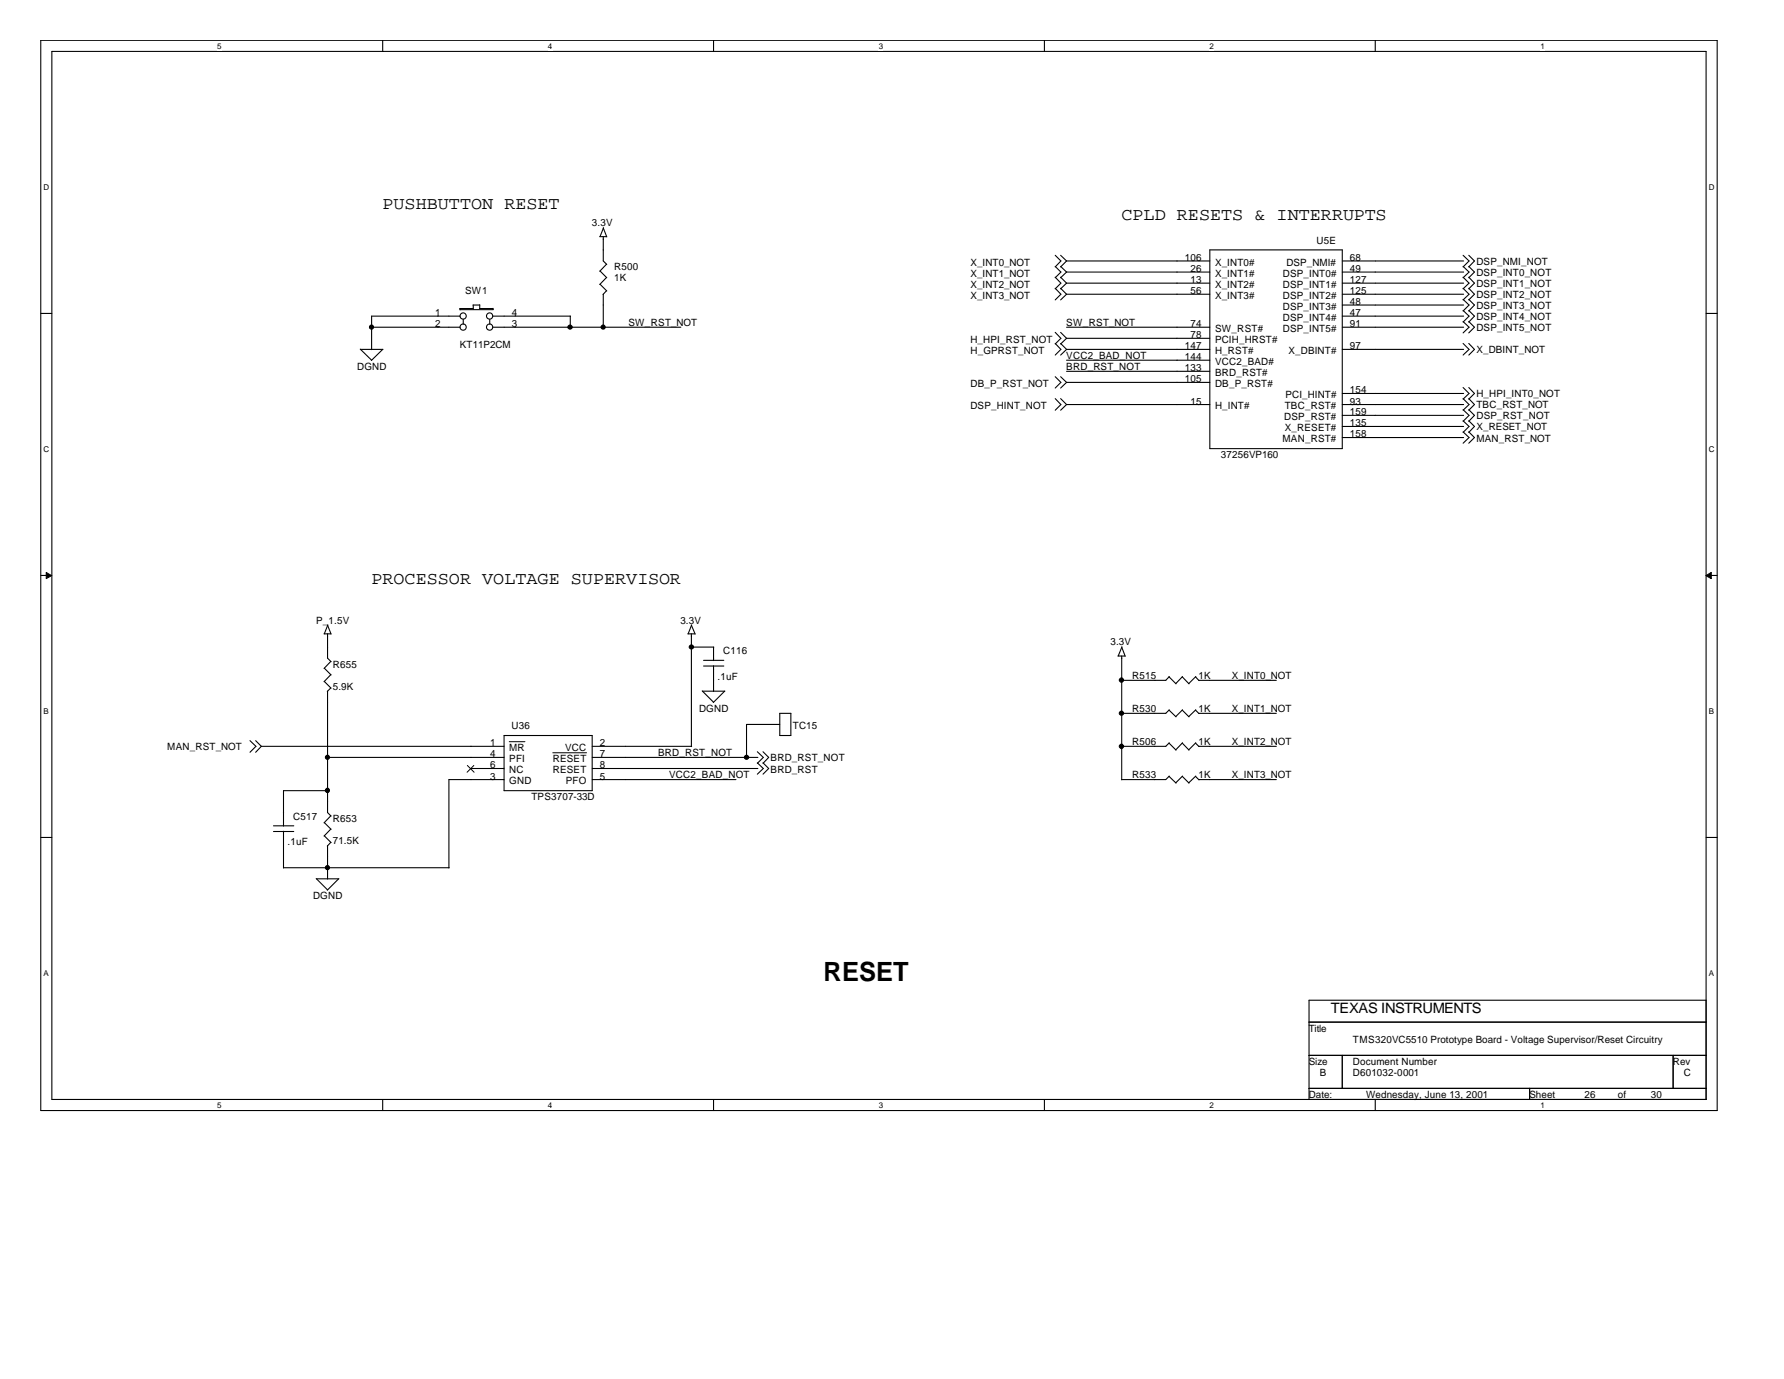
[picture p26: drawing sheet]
<svg xmlns="http://www.w3.org/2000/svg" width="279mm" height="216mm" viewBox="0 0 279 216" stroke-linecap="round" stroke-linejoin="round" font-family="sans-serif">
<defs><g id="words">
<text font-size="4.1" x="129" y="153.6">RESET</text>
<g font-size="2.8">
<text x="59.9" y="32.7">PUSHBUTTON RESET</text>
<text x="175.6" y="34.5">CPLD RESETS &amp; INTERRUPTS</text>
<text x="58.2" y="91.5">PROCESSOR VOLTAGE SUPERVISOR</text>
</g>
<text font-size="2.2" x="208.4" y="158.7">TEXAS INSTRUMENTS</text>
<g font-size="1.6">
<text x="92.7" y="35.4">3.3V</text>
<text x="152" y="41.7">X_INT0_NOT</text>
<text x="185.5" y="40.9">106</text>
<text x="190.3" y="41.6">X_INT0#</text>
<text x="201.5" y="41.6">DSP_NMI#</text>
<text x="206.2" y="38.2">U5E</text>
<text x="211.4" y="40.9">68</text>
<text x="231.2" y="41.5">DSP_NMI_NOT</text>
<text x="72.9" y="46">SW1</text>
<text x="96.2" y="42.3">R500</text>
<text x="96.2" y="44.1">1K</text>
<text x="152" y="43.4">X_INT1_NOT</text>
<text x="152" y="45.1">X_INT2_NOT</text>
<text x="152" y="46.8">X_INT3_NOT</text>
<text x="186.4" y="42.6">26</text>
<text x="186.4" y="44.3">13</text>
<text x="186.4" y="46.1">56</text>
<text x="190.3" y="43.3">X_INT1#</text>
<text x="190.3" y="45.1">X_INT2#</text>
<text x="190.3" y="46.8">X_INT3#</text>
<text x="200.9" y="43.3">DSP_INT0#</text>
<text x="200.9" y="45.1">DSP_INT1#</text>
<text x="200.9" y="46.8">DSP_INT2#</text>
<text x="211.4" y="42.6">49</text>
<text x="211.4" y="44.3">127</text>
<text x="211.4" y="46.1">125</text>
<text x="211.4" y="47.8">48</text>
<text x="231.2" y="43.2">DSP_INT0_NOT</text>
<text x="231.2" y="44.9">DSP_INT1_NOT</text>
<text x="231.2" y="46.7">DSP_INT2_NOT</text>
<text x="68.2" y="49.5">1</text>
<text x="68.2" y="51.2">2</text>
<text x="80.1" y="51.2">3</text>
<text x="80.1" y="49.5">4</text>
<text x="98.4" y="51">SW_RST_NOT</text>
<text x="152" y="53.7">H_HPI_RST_NOT</text>
<text x="167" y="51">SW_RST_NOT</text>
<text x="186.4" y="51.2">74</text>
<text x="186.4" y="53">78</text>
<text x="190.3" y="52">SW_RST#</text>
<text x="190.3" y="53.7">PCIH_HRST#</text>
<text x="200.9" y="48.5">DSP_INT3#</text>
<text x="200.9" y="50.2">DSP_INT4#</text>
<text x="200.9" y="52">DSP_INT5#</text>
<text x="211.4" y="49.5">47</text>
<text x="211.4" y="51.2">91</text>
<text x="231.2" y="48.4">DSP_INT3_NOT</text>
<text x="231.2" y="50.1">DSP_INT4_NOT</text>
<text x="231.2" y="51.9">DSP_INT5_NOT</text>
<text x="55.9" y="57.9">DGND</text>
<text x="72" y="54.4">KT11P2CM</text>
<text x="152" y="55.5">H_GPRST_NOT</text>
<text x="167" y="57.9">BRD_RST_NOT</text>
<text x="167" y="56.2">VCC2_BAD_NOT</text>
<text x="185.5" y="54.7">147</text>
<text x="185.5" y="56.4">144</text>
<text x="185.5" y="58.1">133</text>
<text x="185.5" y="59.9">105</text>
<text x="190.3" y="55.5">H_RST#</text>
<text x="190.3" y="57.2">VCC2_BAD#</text>
<text x="190.3" y="58.9">BRD_RST#</text>
<text x="201.8" y="55.5">X_DBINT#</text>
<text x="211.4" y="54.7">97</text>
<text x="231.2" y="55.3">X_DBINT_NOT</text>
<text x="152" y="60.7">DB_P_RST_NOT</text>
<text x="152" y="64.1">DSP_HINT_NOT</text>
<text x="186.4" y="63.3">15</text>
<text x="190.3" y="64.1">H_INT#</text>
<text x="190.3" y="60.6">DB_P_RST#</text>
<text x="201.1" y="65.8">DSP_RST#</text>
<text x="201.2" y="64.1">TBC_RST#</text>
<text x="201.3" y="62.4">PCI_HINT#</text>
<text x="211.4" y="61.6">154</text>
<text x="211.4" y="65">159</text>
<text x="211.4" y="63.3">93</text>
<text x="231.2" y="62.2">H_HPI_INT0_NOT</text>
<text x="231.2" y="63.9">TBC_RST_NOT</text>
<text x="231.2" y="65.7">DSP_RST_NOT</text>
<text x="191.2" y="71.7">37256VP160</text>
<text x="200.9" y="69.3">MAN_RST#</text>
<text x="201.2" y="67.5">X_RESET#</text>
<text x="211.4" y="66.8">135</text>
<text x="211.4" y="68.5">158</text>
<text x="231.2" y="67.4">X_RESET_NOT</text>
<text x="231.2" y="69.1">MAN_RST_NOT</text>
<text x="49.5" y="97.6">P_1.5V</text>
<text x="106.6" y="97.6">3.3V</text>
<text x="173.9" y="101">3.3V</text>
<text x="52.1" y="104.5">R655</text>
<text x="52.1" y="108">5.9K</text>
<text x="112.4" y="106.4">.1uF</text>
<text x="113.3" y="102.4">C116</text>
<text x="177.3" y="106.3">R515</text>
<text x="187.7" y="106.3">1K</text>
<text x="192.9" y="106.3">X_INT0_NOT</text>
<text x="109.5" y="111.4">DGND</text>
<text x="177.3" y="111.4">R530</text>
<text x="187.7" y="111.4">1K</text>
<text x="192.9" y="111.4">X_INT1_NOT</text>
<text x="26.2" y="117.5">MAN_RST_NOT</text>
<text x="76.8" y="116.8">1</text>
<text x="76.8" y="118.6">4</text>
<text x="79.8" y="117.6">MR</text>
<text x="79.8" y="119.3">PFI</text>
<text x="80.1" y="114.2">U36</text>
<text x="86.6" y="119.3">RESET</text>
<text x="88.5" y="117.6">VCC</text>
<text x="93.9" y="116.8">2</text>
<text x="93.9" y="118.6">7</text>
<text x="103.1" y="118.3">BRD_RST_NOT</text>
<text x="120.7" y="119.2">BRD_RST_NOT</text>
<text x="124.2" y="114.2">TC15</text>
<text x="177.3" y="116.6">R506</text>
<text x="187.7" y="116.6">1K</text>
<text x="192.9" y="116.6">X_INT2_NOT</text>
<text x="76.8" y="120.3">6</text>
<text x="76.8" y="122">3</text>
<text x="79.8" y="121.1">NC</text>
<text x="79.8" y="122.8">GND</text>
<text x="83.2" y="125.3">TPS3707-33D</text>
<text x="86.6" y="121.1">RESET</text>
<text x="88.6" y="122.8">PFO</text>
<text x="93.9" y="120.3">8</text>
<text x="93.9" y="122">5</text>
<text x="104.8" y="121.8">VCC2_BAD_NOT</text>
<text x="120.7" y="120.9">BRD_RST</text>
<text x="177.3" y="121.8">R533</text>
<text x="187.7" y="121.8">1K</text>
<text x="192.9" y="121.8">X_INT3_NOT</text>
<text x="45.9" y="128.4">C517</text>
<text x="52.1" y="128.7">R653</text>
<text x="45" y="132.3">.1uF</text>
<text x="52.1" y="132.2">71.5K</text>
<text x="49" y="140.8">DGND</text>
<text x="205" y="161.5">Title</text>
<text x="205" y="166.7">Size</text>
<text x="211.9" y="163.2">TMS320VC5510 Prototype Board - Voltage Supervisor/Reset Circuitry</text>
<text x="211.9" y="166.7">Document Number</text>
<text x="262" y="166.7">Rev</text>
<text x="205" y="171.9">Date:</text>
<text x="206.7" y="168.4">B</text>
<text x="211.9" y="168.4">D601032-0001</text>
<text x="214" y="171.9">Wednesday, June 13, 2001</text>
<text x="239.5" y="171.9">Sheet</text>
<text x="248.2" y="171.9">26</text>
<text x="253.4" y="171.9">of</text>
<text x="258.5" y="171.9">30</text>
<text x="263.7" y="168.4">C</text>
</g>
<g font-size="1.3">
<text x="34" y="7.7">5</text>
<text x="85.8" y="7.7">4</text>
<text x="137.6" y="7.7">3</text>
<text x="189.4" y="7.7">2</text>
<text x="241.3" y="7.7">1</text>
<text x="6.8" y="29.7">D</text>
<text x="267.6" y="29.7">D</text>
<text x="6.8" y="70.7">C</text>
<text x="267.6" y="70.7">C</text>
<text x="6.8" y="111.8">B</text>
<text x="267.6" y="111.8">B</text>
<text x="6.8" y="152.8">A</text>
<text x="267.6" y="152.8">A</text>
<text x="34" y="173.5">5</text>
<text x="85.8" y="173.5">4</text>
<text x="137.6" y="173.5">3</text>
<text x="189.4" y="173.5">2</text>
<text x="241.3" y="173.5">1</text>
</g>
</g></defs>
<path d="M6.4 6.3h262.5v167.6h-262.5zM8.1 8.1h259.1v164h-259.1z" fill="none" stroke="#000" stroke-width=".17"/>
<g fill="#fff">
<path d="M34 6.6h.7v1.4h-.7z"/>
<path d="M34 172.4h.7v1.4h-.7z"/>
</g>
<path d="M59.9 6.3v1.8M59.9 172.1v1.8" fill="none" stroke="#000" stroke-width=".17"/>
<g fill="#fff">
<path d="M85.8 6.6h.7v1.4h-.7z"/>
<path d="M85.8 172.4h.7v1.4h-.7z"/>
</g>
<path d="M111.8 6.3v1.8M111.8 172.1v1.8" fill="none" stroke="#000" stroke-width=".17"/>
<g fill="#fff">
<path d="M137.6 6.6h.7v1.4h-.7z"/>
<path d="M137.6 172.4h.7v1.4h-.7z"/>
</g>
<path d="M163.6 6.3v1.8M163.6 172.1v1.8" fill="none" stroke="#000" stroke-width=".17"/>
<g fill="#fff">
<path d="M189.4 6.6h.7v1.4h-.7z"/>
<path d="M189.4 172.4h.7v1.4h-.7z"/>
</g>
<path d="M215.4 6.3v1.8M215.4 172.1v1.8" fill="none" stroke="#000" stroke-width=".17"/>
<g fill="#fff">
<path d="M241.3 6.6h.6v1.4h-.6z"/>
<path d="M241.3 172.4h.6v1.4h-.6z"/>
<path d="M6.8 28.6h.9v1.4h-.9z"/>
<path d="M267.6 28.6h.9v1.4h-.9z"/>
<path d="M6.8 69.6h.9v1.4h-.9z"/>
<path d="M267.6 69.6h.9v1.4h-.9z"/>
</g>
<path d="M6.4 49.1h1.7M267.2 49.1h1.7" fill="none" stroke="#000" stroke-width=".17"/>
<g fill="#fff">
<path d="M6.8 110.6h.8v1.4h-.8z"/>
<path d="M267.6 110.6h.8v1.4h-.8z"/>
</g>
<path d="M6.4 90.1h1.7M267.2 90.1h1.7" fill="none" stroke="#000" stroke-width=".17"/>
<g fill="#000" stroke="#000" stroke-width=".16">
<path d="M7.2 89.6l.9 .5-.9 .5z" fill-rule="evenodd"/>
<path d="M267.2 90.1l.8-.5v1z" fill-rule="evenodd"/>
</g>
<g fill="#fff">
<path d="M6.8 151.6h.8v1.4h-.8z"/>
<path d="M267.6 151.6h.8v1.4h-.8z"/>
</g>
<g fill="none" stroke="#000" stroke-width=".17">
<path d="M93.9 37h1.1M94.5 37v3.9l.5 .5M94.5 35.7l.5 1.4M94.5 35.7l-.5 1.3M165.3 40l.9 .9-.9 .9M166.1 40l.9 .9M189.5 39.1h20.7v31.1h-20.7zM229.1 40l1 .9-1 .9M230 40l.9 .9-.9 .9M56.4 54.7l1.8 1.7M56.5 54.7h3.5M58.2 51.2h13.9"/>
<path d="M59.9 54.7l-1.7 1.7M72 48.3h2.1M72 48.5h5.3M72 48.3v.2M72.1 49.5h-13.9v5.2M72.6 50v.8M74.1 47.8h1M74.1 47.8v.6M75.1 48.3h2.1M75.1 47.7v.6M76.7 50v.8M77.2 51.2h29.4"/>
<path d="M77.2 49.5h12.2M77.2 48.3v.2M89.3 49.5v1.8M94 42.4l1 1.1M94 44.5l1 1.1M94.5 46.1v5.2M95 41.4l-1.1 1.1M95 43.4l-1.1 1.1M95 45.5l-.6 .6M165.3 41.7l.9 .9-.9 .9M165.3 43.4l.9 .9-.9 .9M165.3 45.1l.9 1-.9 .9"/>
<path d="M165.3 53.8l.9 .9-.9 .9M165.3 59l.9 .9-.9 .9M165.3 52l.9 1-.9 .9M166.1 41.7l.9 .9M166.1 43.4l.9 .9M166.1 45.1l.9 1M166.1 53.8l.9 .9M166.1 59l.9 .9M166.1 52l.9 1M167 40.9l-.9 .9M167 42.6l-.9 .9M167 44.3l-.9 .9"/>
<path d="M167 46.1l-.9 .9M167 54.7l-.9 .9M167 59.9l-.9 .9M167 53l-.9 .9M167 54.7h22.5M167 42.6h22.5M167 44.3h22.5M167 46.1h22.5M167 40.9h22.5M167 56.4h22.5M167 58.1h22.5M167 51.2h22.5"/>
<path d="M167 59.9h22.5M167 53h22.5M210.2 54.7h19M210.2 42.6h19M210.2 44.3h19M210.2 46.1h19M210.2 47.8h19M210.2 40.9h19M210.2 51.2h19M210.2 49.5h19M229.1 41.7l1 .9-1 .9M229.1 43.4l1 .9-1 .9"/>
<path d="M229.1 45.1l1 1-1 .9M229.1 46.9l1 .9-1 .9M229.1 48.6l1 .9-1 .9M229.1 50.3l1 .9-1 .9M229.1 53.8l1 .9-1 .9M230 41.7l.9 .9-.9 .9M230 43.4l.9 .9-.9 .9M230 45.1l.9 1-.9 .9M230 46.9l.9 .9-.9 .9M230 48.6l.9 .9-.9 .9M230 50.3l.9 .9-.9 .9M230 53.8l.9 .9-.9 .9"/>
<path d="M165.3 62.4l.9 .9-.9 .9M166.1 62.4l.9 .9M167 63.3l-.9 .9M167 63.3h22.5M210.2 63.3h19M210.2 61.6h19M210.2 65h19M210.2 66.8h19M210.2 68.5h19M229.1 60.7l1 .9-1 .9M229.1 62.4l1 .9-1 .9M229.1 64.1l1 .9-1 1"/>
<path d="M229.1 65.9l1 .9-1 .9M229.1 67.6l1 .9-1 .9M230 60.7l.9 .9-.9 .9M230 62.4l.9 .9-.9 .9M230 64.1l.9 .9-.9 1M230 65.9l.9 .9-.9 .9M230 67.6l.9 .9-.9 .9M50.8 99.2h1M51.3 99.2v3.8l.6 .6M51.3 97.9l.6 1.4M51.3 97.8l-.5 1.4M107.7 99.2h1.1"/>
<path d="M108.3 99.2v17.7M108.3 97.9l.6 1.4M108.3 97.8l-.5 1.4M39.2 116l.9 .8-.9 1M40 116l.9 .8M40.9 116.8l-.9 1M40.9 116.8h38M50.8 104.6l1.1 1.1M50.8 106.7l1.1 1M51.3 108.2v19l.6 .6M51.3 118.6h27.6M51.8 103.6l-1 1.1"/>
<path d="M51.8 105.6l-1 1.1M51.8 107.7l-.5 .6M78.9 115.2h13.8v8.6h-13.8zM92.7 116.8h15.6M92.7 118.6h26M108.3 101.3h3.5M110 108.2l1.8 1.7M110 108.2h3.5M110.2 104.3h3.2M110.2 103.4h3.2M111.8 101.3v2.1M111.8 104.2v4.1"/>
<path d="M113.5 108.2l-1.8 1.8M118.6 117.7l.9 .9-.9 .9M118.6 119.4l.9 .9-.9 .9M119.5 117.7l.9 .9-.9 .9M119.5 119.4l.9 .9-.9 .9M122.1 111.7h1.8v3.5h-1.8zM122.1 113.4h-5.2v5.2M175.1 102.7h1.1M175.7 102.7v19.4M175.7 101.3l.5 1.5M175.7 101.3l-.6 1.4M183.1 116.3l1.1 1.1"/>
<path d="M183.1 106l1.1 1.1M183.1 111.2l1.1 1M183.1 111.1l-.5 .6h-6.9M183.1 116.3l-.5 .5h-6.9M183.1 105.9l-.5 .6h-6.9M185.2 116.3l1 1.1M185.2 106l1 1.1M185.2 111.2l1 1M185.2 116.3l-1.1 1.1M185.2 105.9l-1.1 1.1M185.2 111.1l-1.1 1.1M187.2 116.3l.6 .6"/>
<path d="M187.2 106l.6 .6M187.2 111.2l.6 .5M187.3 116.3l-1.1 1.1M187.3 105.9l-1.1 1.1M187.3 111.1l-1.1 1.1M187.7 116.8h12.2M187.7 111.7h12.2M187.7 106.5h12.2M6.4 131.1h1.7M42.8 130.2h3.2M42.8 129.3h3.2M44.4 130.1v5.8"/>
<path d="M44.4 135.9h26M49.5 137.5l1.8 1.8M49.6 137.6h3.5M50.8 128.8l1.1 1M50.8 130.9l1.1 1M51.3 132.4v5.2M51.3 123.8h-6.9v5.5M51.8 127.7l-1 1.1M51.8 129.8l-1 1.1M51.8 131.9l-.5 .6M53 137.6l-1.7 1.8M73.7 120.3h5.2"/>
<path d="M78.9 122.1h-8.6v13.8M92.7 122.1h22.6M92.7 120.3h26M183.1 121.5l1.1 1.1M183.1 121.5l-.5 .6h-6.9M185.2 121.5l1 1.1M185.2 121.5l-1.1 1.1M187.2 121.5l.6 .6M187.3 121.5l-1.1 1.1M187.7 122.1h12.2M267.2 131.1h1.7M205 156.6h62.2v15.5h-62.2z"/>
<path d="M205 160h62.2M205 165.2h62.2M205 170.4h62.2M210.2 165.2v5.2M239.6 170.4v1.7M262 165.2v5.2"/>
<circle cx="72.5" cy="49.5" r=".49"/>
<circle cx="72.5" cy="51.2" r=".49"/>
<circle cx="76.7" cy="51.2" r=".49"/>
<circle cx="76.7" cy="49.5" r=".49"/>
</g>
<path d="M73.2 119.8l1.1 1.1M74.2 119.8l-1 1.1M79.8 116.1h2.4M86.6 117.9h5.3" fill="none" stroke="#000" stroke-width=".16"/>
<g fill="#000" stroke="#000" stroke-width=".17">
<circle cx="58.2" cy="51.2" r=".32"/>
<circle cx="89.3" cy="51.2" r=".33"/>
<circle cx="94.5" cy="51.2" r=".32"/>
<circle cx="51.3" cy="118.6" r=".32"/>
<circle cx="108.3" cy="101.3" r=".33"/>
<circle cx="116.9" cy="118.6" r=".33"/>
<circle cx="175.6" cy="106.5" r=".33"/>
<circle cx="175.6" cy="116.8" r=".33"/>
<circle cx="175.6" cy="111.7" r=".33"/>
<circle cx="51.3" cy="123.7" r=".33"/>
<circle cx="51.3" cy="135.8" r=".32"/>
</g>
<use href="#words"/>
</svg>
